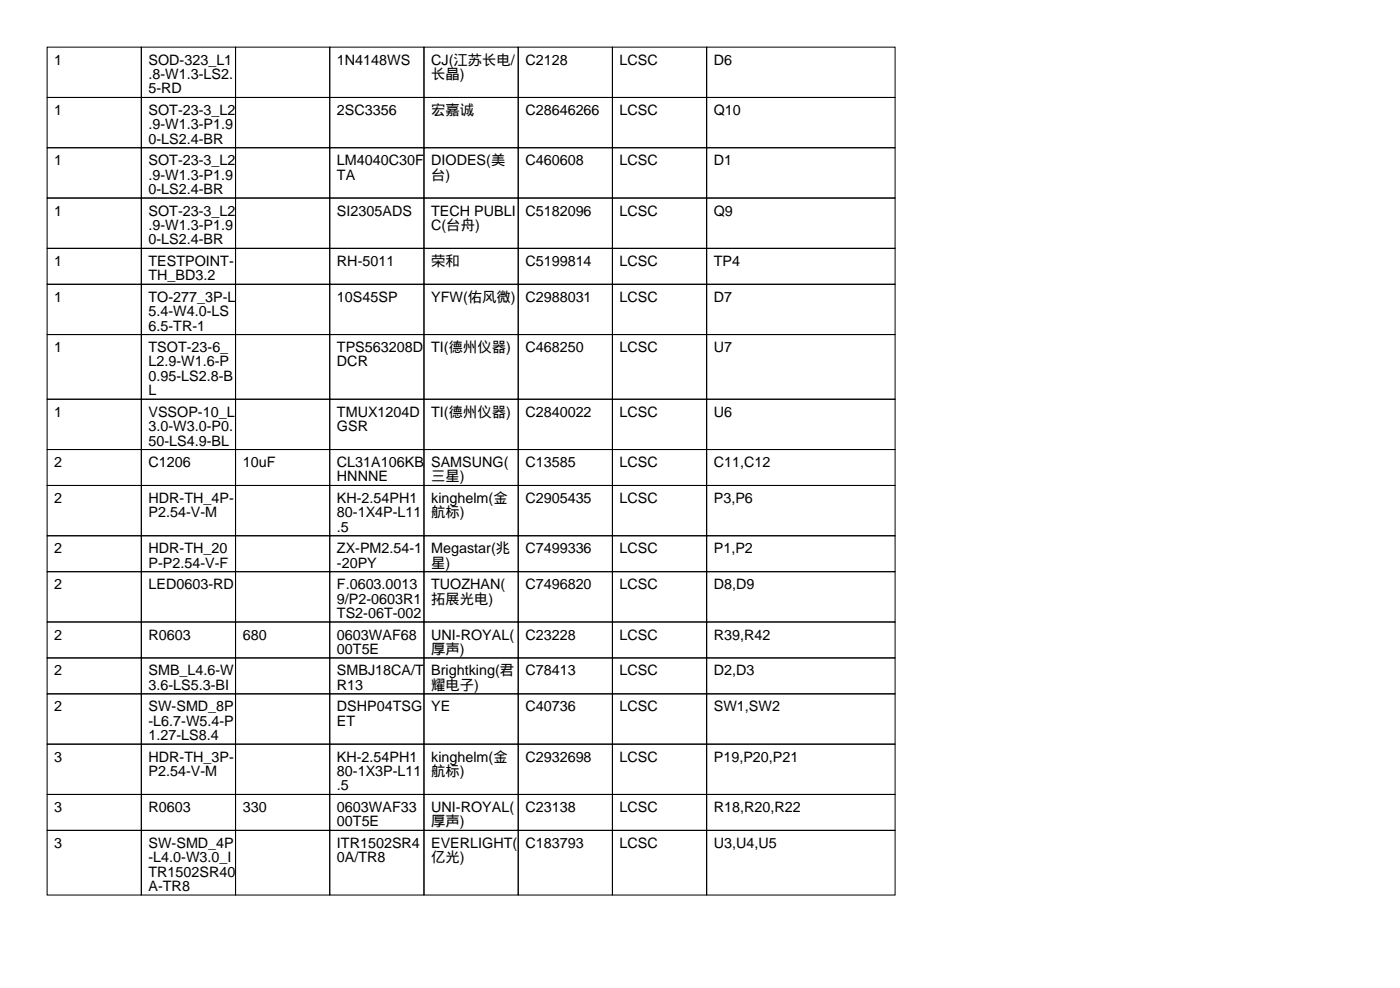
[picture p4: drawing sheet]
<svg xmlns="http://www.w3.org/2000/svg" width="297mm" height="210mm" viewBox="0 0 297 210" stroke-linecap="round" stroke-linejoin="round" font-family="sans-serif">
<defs><g id="words">
<g font-size="3">
<text x="11.5" y="13.7">1</text>
<text x="31.5" y="13.7">SOD-323_L1</text>
<text x="31.5" y="16.8">.8-W1.3-LS2.</text>
<text x="71.5" y="13.7">1N4148WS</text>
<text x="91.5" y="13.7">CJ(江苏长电/</text>
<text x="91.5" y="16.8">长晶)</text>
<text x="111.5" y="13.7">C2128</text>
<text x="131.5" y="13.7">LCSC</text>
<text x="151.5" y="13.7">D6</text>
<text x="31.5" y="19.8">5-RD</text>
<text x="11.5" y="24.4">1</text>
<text x="31.5" y="24.4">SOT-23-3_L2</text>
<text x="31.5" y="27.4">.9-W1.3-P1.9</text>
<text x="71.5" y="24.4">2SC3356</text>
<text x="91.5" y="24.4">宏嘉诚</text>
<text x="111.5" y="24.4">C28646266</text>
<text x="131.5" y="24.4">LCSC</text>
<text x="151.5" y="24.4">Q10</text>
<text x="11.5" y="35.1">1</text>
<text x="31.5" y="30.5">0-LS2.4-BR</text>
<text x="31.5" y="35.1">SOT-23-3_L2</text>
<text x="71.5" y="35.1">LM4040C30F</text>
<text x="91.5" y="35.1">DIODES(美</text>
<text x="111.5" y="35.1">C460608</text>
<text x="131.5" y="35.1">LCSC</text>
<text x="151.5" y="35.1">D1</text>
<text x="31.5" y="38.1">.9-W1.3-P1.9</text>
<text x="31.5" y="41.2">0-LS2.4-BR</text>
<text x="71.5" y="38.1">TA</text>
<text x="91.5" y="38.1">台)</text>
<text x="11.5" y="45.7">1</text>
<text x="31.5" y="45.7">SOT-23-3_L2</text>
<text x="71.5" y="45.7">SI2305ADS</text>
<text x="91.5" y="45.7">TECH PUBLI</text>
<text x="111.5" y="45.7">C5182096</text>
<text x="131.5" y="45.7">LCSC</text>
<text x="151.5" y="45.7">Q9</text>
<text x="31.5" y="48.8">.9-W1.3-P1.9</text>
<text x="31.5" y="51.8">0-LS2.4-BR</text>
<text x="91.5" y="48.8">C(台舟)</text>
<text x="11.5" y="56.4">1</text>
<text x="31.5" y="56.4">TESTPOINT-</text>
<text x="31.5" y="59.4">TH_BD3.2</text>
<text x="71.5" y="56.4">RH-5011</text>
<text x="91.5" y="56.4">荣和</text>
<text x="111.5" y="56.4">C5199814</text>
<text x="131.5" y="56.4">LCSC</text>
<text x="151.5" y="56.4">TP4</text>
<text x="11.5" y="64">1</text>
<text x="31.5" y="64">TO-277_3P-L</text>
<text x="71.5" y="64">10S45SP</text>
<text x="91.5" y="64">YFW(佑风微)</text>
<text x="111.5" y="64">C2988031</text>
<text x="131.5" y="64">LCSC</text>
<text x="151.5" y="64">D7</text>
<text x="31.5" y="67.1">5.4-W4.0-LS</text>
<text x="31.5" y="70.1">6.5-TR-1</text>
<text x="11.5" y="74.7">1</text>
<text x="31.5" y="74.7">TSOT-23-6_</text>
<text x="31.5" y="77.7">L2.9-W1.6-P</text>
<text x="71.5" y="74.7">TPS563208D</text>
<text x="71.5" y="77.7">DCR</text>
<text x="91.5" y="74.7">TI(德州仪器)</text>
<text x="111.5" y="74.7">C468250</text>
<text x="131.5" y="74.7">LCSC</text>
<text x="151.5" y="74.7">U7</text>
<text x="31.5" y="80.8">0.95-LS2.8-B</text>
<text x="31.5" y="83.8">L</text>
<text x="11.5" y="88.4">1</text>
<text x="31.5" y="88.4">VSSOP-10_L</text>
<text x="71.5" y="88.4">TMUX1204D</text>
<text x="91.5" y="88.4">TI(德州仪器)</text>
<text x="111.5" y="88.4">C2840022</text>
<text x="131.5" y="88.4">LCSC</text>
<text x="151.5" y="88.4">U6</text>
<text x="31.5" y="91.4">3.0-W3.0-P0.</text>
<text x="31.5" y="94.5">50-LS4.9-BL</text>
<text x="71.5" y="91.4">GSR</text>
<text x="11.5" y="99.1">2</text>
<text x="31.5" y="99.1">C1206</text>
<text x="51.5" y="99.1">10uF</text>
<text x="71.5" y="99.1">CL31A106KB</text>
<text x="91.5" y="99.1">SAMSUNG(</text>
<text x="111.5" y="99.1">C13585</text>
<text x="131.5" y="99.1">LCSC</text>
<text x="151.5" y="99.1">C11,C12</text>
<text x="11.5" y="106.7">2</text>
<text x="31.5" y="106.7">HDR-TH_4P-</text>
<text x="71.5" y="102.1">HNNNE</text>
<text x="71.5" y="106.7">KH-2.54PH1</text>
<text x="91.5" y="102.1">三星)</text>
<text x="91.5" y="106.7">kinghelm(金</text>
<text x="111.5" y="106.7">C2905435</text>
<text x="131.5" y="106.7">LCSC</text>
<text x="151.5" y="106.7">P3,P6</text>
<text x="31.5" y="109.7">P2.54-V-M</text>
<text x="71.5" y="109.7">80-1X4P-L11</text>
<text x="71.5" y="112.8">.5</text>
<text x="91.5" y="109.7">航标)</text>
<text x="11.5" y="117.4">2</text>
<text x="31.5" y="117.4">HDR-TH_20</text>
<text x="71.5" y="117.4">ZX-PM2.54-1</text>
<text x="91.5" y="117.4">Megastar(兆</text>
<text x="111.5" y="117.4">C7499336</text>
<text x="131.5" y="117.4">LCSC</text>
<text x="151.5" y="117.4">P1,P2</text>
<text x="11.5" y="125">2</text>
<text x="31.5" y="120.4">P-P2.54-V-F</text>
<text x="31.5" y="125">LED0603-RD</text>
<text x="71.5" y="120.4">-20PY</text>
<text x="71.5" y="125">F.0603.0013</text>
<text x="91.5" y="120.4">星)</text>
<text x="91.5" y="125">TUOZHAN(</text>
<text x="111.5" y="125">C7496820</text>
<text x="131.5" y="125">LCSC</text>
<text x="151.5" y="125">D8,D9</text>
<text x="71.5" y="128">9/P2-0603R1</text>
<text x="71.5" y="131.1">TS2-06T-002</text>
<text x="91.5" y="128">拓展光电)</text>
<text x="11.5" y="135.6">2</text>
<text x="31.5" y="135.6">R0603</text>
<text x="51.5" y="135.6">680</text>
<text x="71.5" y="135.6">0603WAF68</text>
<text x="91.5" y="135.6">UNI-ROYAL(</text>
<text x="111.5" y="135.6">C23228</text>
<text x="131.5" y="135.6">LCSC</text>
<text x="151.5" y="135.6">R39,R42</text>
<text x="11.5" y="143.3">2</text>
<text x="31.5" y="143.3">SMB_L4.6-W</text>
<text x="71.5" y="138.7">00T5E</text>
<text x="71.5" y="143.3">SMBJ18CA/T</text>
<text x="91.5" y="138.7">厚声)</text>
<text x="91.5" y="143.3">Brightking(君</text>
<text x="111.5" y="143.3">C78413</text>
<text x="131.5" y="143.3">LCSC</text>
<text x="151.5" y="143.3">D2,D3</text>
<text x="31.5" y="146.3">3.6-LS5.3-BI</text>
<text x="71.5" y="146.3">R13</text>
<text x="91.5" y="146.3">耀电子)</text>
<text x="11.5" y="150.9">2</text>
<text x="31.5" y="150.9">SW-SMD_8P</text>
<text x="31.5" y="153.9">-L6.7-W5.4-P</text>
<text x="71.5" y="150.9">DSHP04TSG</text>
<text x="71.5" y="153.9">ET</text>
<text x="91.5" y="150.9">YE</text>
<text x="111.5" y="150.9">C40736</text>
<text x="131.5" y="150.9">LCSC</text>
<text x="151.5" y="150.9">SW1,SW2</text>
<text x="11.5" y="161.5">3</text>
<text x="31.5" y="157">1.27-LS8.4</text>
<text x="31.5" y="161.5">HDR-TH_3P-</text>
<text x="71.5" y="161.5">KH-2.54PH1</text>
<text x="91.5" y="161.5">kinghelm(金</text>
<text x="111.5" y="161.5">C2932698</text>
<text x="131.5" y="161.5">LCSC</text>
<text x="151.5" y="161.5">P19,P20,P21</text>
<text x="31.5" y="164.6">P2.54-V-M</text>
<text x="71.5" y="164.6">80-1X3P-L11</text>
<text x="71.5" y="167.6">.5</text>
<text x="91.5" y="164.6">航标)</text>
<text x="11.5" y="172.2">3</text>
<text x="31.5" y="172.2">R0603</text>
<text x="51.5" y="172.2">330</text>
<text x="71.5" y="172.2">0603WAF33</text>
<text x="91.5" y="172.2">UNI-ROYAL(</text>
<text x="111.5" y="172.2">C23138</text>
<text x="131.5" y="172.2">LCSC</text>
<text x="151.5" y="172.2">R18,R20,R22</text>
<text x="11.5" y="179.8">3</text>
<text x="31.5" y="179.8">SW-SMD_4P</text>
<text x="71.5" y="175.3">00T5E</text>
<text x="71.5" y="179.8">ITR1502SR4</text>
<text x="91.5" y="175.3">厚声)</text>
<text x="91.5" y="179.8">EVERLIGHT(</text>
<text x="111.5" y="179.8">C183793</text>
<text x="131.5" y="179.8">LCSC</text>
<text x="151.5" y="179.8">U3,U4,U5</text>
<text x="31.5" y="182.9">-L4.0-W3.0_I</text>
<text x="31.5" y="185.9">TR1502SR40</text>
<text x="71.5" y="182.9">0A/TR8</text>
<text x="91.5" y="182.9">亿光)</text>
<text x="31.5" y="189">A-TR8</text>
</g>
</g></defs>
<g fill="none" stroke="#000" stroke-width=".21">
<path d="M10 10h20v10.7h-20zM30 10h20v10.7h-20zM50 10h20v10.7h-20zM70 10h20v10.7h-20zM90 10h20v10.7h-20zM110 10h20v10.7h-20zM130 10h20v10.7h-20zM150 10h40v10.7h-40zM10 20.7h20v10.6h-20zM10 31.3h20v10.7h-20zM30 20.7h20v10.6h-20zM30 31.3h20v10.7h-20z"/>
<path d="M50 20.7h20v10.6h-20zM50 31.3h20v10.7h-20zM70 20.7h20v10.6h-20zM70 31.3h20v10.7h-20zM90 20.7h20v10.6h-20zM90 31.3h20v10.7h-20zM110 20.7h20v10.6h-20zM110 31.3h20v10.7h-20zM130 20.7h20v10.6h-20zM130 31.3h20v10.7h-20zM150 20.7h40v10.6h-40zM150 31.3h40v10.7h-40z"/>
<path d="M10 42h20v10.7h-20zM10 52.7h20v7.6h-20zM30 42h20v10.7h-20zM30 52.7h20v7.6h-20zM50 42h20v10.7h-20zM50 52.7h20v7.6h-20zM70 42h20v10.7h-20zM70 52.7h20v7.6h-20zM90 42h20v10.7h-20zM90 52.7h20v7.6h-20zM110 42h20v10.7h-20zM110 52.7h20v7.6h-20z"/>
<path d="M130 42h20v10.7h-20zM130 52.7h20v7.6h-20zM150 42h40v10.7h-40zM150 52.7h40v7.6h-40zM10 60.3h20v10.7h-20zM10 71h20v13.7h-20zM30 60.3h20v10.7h-20zM30 71h20v13.7h-20zM50 60.3h20v10.7h-20zM50 71h20v13.7h-20zM70 60.3h20v10.7h-20zM70 71h20v13.7h-20z"/>
<path d="M90 60.3h20v10.7h-20zM90 71h20v13.7h-20zM110 60.3h20v10.7h-20zM110 71h20v13.7h-20zM130 60.3h20v10.7h-20zM130 71h20v13.7h-20zM150 60.3h40v10.7h-40zM150 71h40v13.7h-40zM10 84.7h20v10.6h-20zM10 95.3h20v7.7h-20zM30 84.7h20v10.6h-20zM30 95.3h20v7.7h-20z"/>
<path d="M50 84.7h20v10.6h-20zM50 95.3h20v7.7h-20zM70 84.7h20v10.6h-20zM70 95.3h20v7.7h-20zM90 84.7h20v10.6h-20zM90 95.3h20v7.7h-20zM110 84.7h20v10.6h-20zM110 95.3h20v7.7h-20zM130 84.7h20v10.6h-20zM130 95.3h20v7.7h-20zM150 84.7h40v10.6h-40zM150 95.3h40v7.7h-40z"/>
<path d="M10 103h20v10.6h-20zM10 113.6h20v7.7h-20zM30 103h20v10.6h-20zM30 113.6h20v7.7h-20zM50 103h20v10.6h-20zM50 113.6h20v7.7h-20zM70 103h20v10.6h-20zM70 113.6h20v7.7h-20zM90 103h20v10.6h-20zM90 113.6h20v7.7h-20zM110 103h20v10.6h-20zM110 113.6h20v7.7h-20z"/>
<path d="M130 103h20v10.6h-20zM130 113.6h20v7.7h-20zM150 103h40v10.6h-40zM150 113.6h40v7.7h-40zM10 121.3h20v10.6h-20zM10 131.9h20v7.6h-20zM10 139.5h20v7.7h-20zM30 121.3h20v10.6h-20zM30 131.9h20v7.6h-20zM30 139.5h20v7.7h-20zM50 121.3h20v10.6h-20zM50 131.9h20v7.6h-20z"/>
<path d="M50 139.5h20v7.7h-20zM70 121.3h20v10.6h-20zM70 131.9h20v7.6h-20zM70 139.5h20v7.7h-20zM90 121.3h20v10.6h-20zM90 131.9h20v7.6h-20zM90 139.5h20v7.7h-20zM110 121.3h20v10.6h-20zM110 131.9h20v7.6h-20zM110 139.5h20v7.7h-20zM130 121.3h20v10.6h-20zM130 131.9h20v7.6h-20z"/>
<path d="M130 139.5h20v7.7h-20zM150 121.3h40v10.6h-40zM150 131.9h40v7.6h-40zM150 139.5h40v7.7h-40zM10 147.2h20v10.6h-20zM10 157.8h20v10.7h-20zM30 147.2h20v10.6h-20zM30 157.8h20v10.7h-20zM50 147.2h20v10.6h-20zM50 157.8h20v10.7h-20zM70 147.2h20v10.6h-20zM70 157.8h20v10.7h-20z"/>
<path d="M90 147.2h20v10.6h-20zM90 157.8h20v10.7h-20zM110 147.2h20v10.6h-20zM110 157.8h20v10.7h-20zM130 147.2h20v10.6h-20zM130 157.8h20v10.7h-20zM150 147.2h40v10.6h-40zM150 157.8h40v10.7h-40zM10 168.5h20v7.6h-20zM10 176.1h20v13.7h-20zM30 168.5h20v7.6h-20zM30 176.1h20v13.7h-20z"/>
<path d="M50 168.5h20v7.6h-20zM50 176.1h20v13.7h-20zM70 168.5h20v7.6h-20zM70 176.1h20v13.7h-20zM90 168.5h20v7.6h-20zM90 176.1h20v13.7h-20zM110 168.5h20v7.6h-20zM110 176.1h20v13.7h-20zM130 168.5h20v7.6h-20zM130 176.1h20v13.7h-20zM150 168.5h40v7.6h-40zM150 176.1h40v13.7h-40z"/>
</g>
<use href="#words"/>
</svg>
